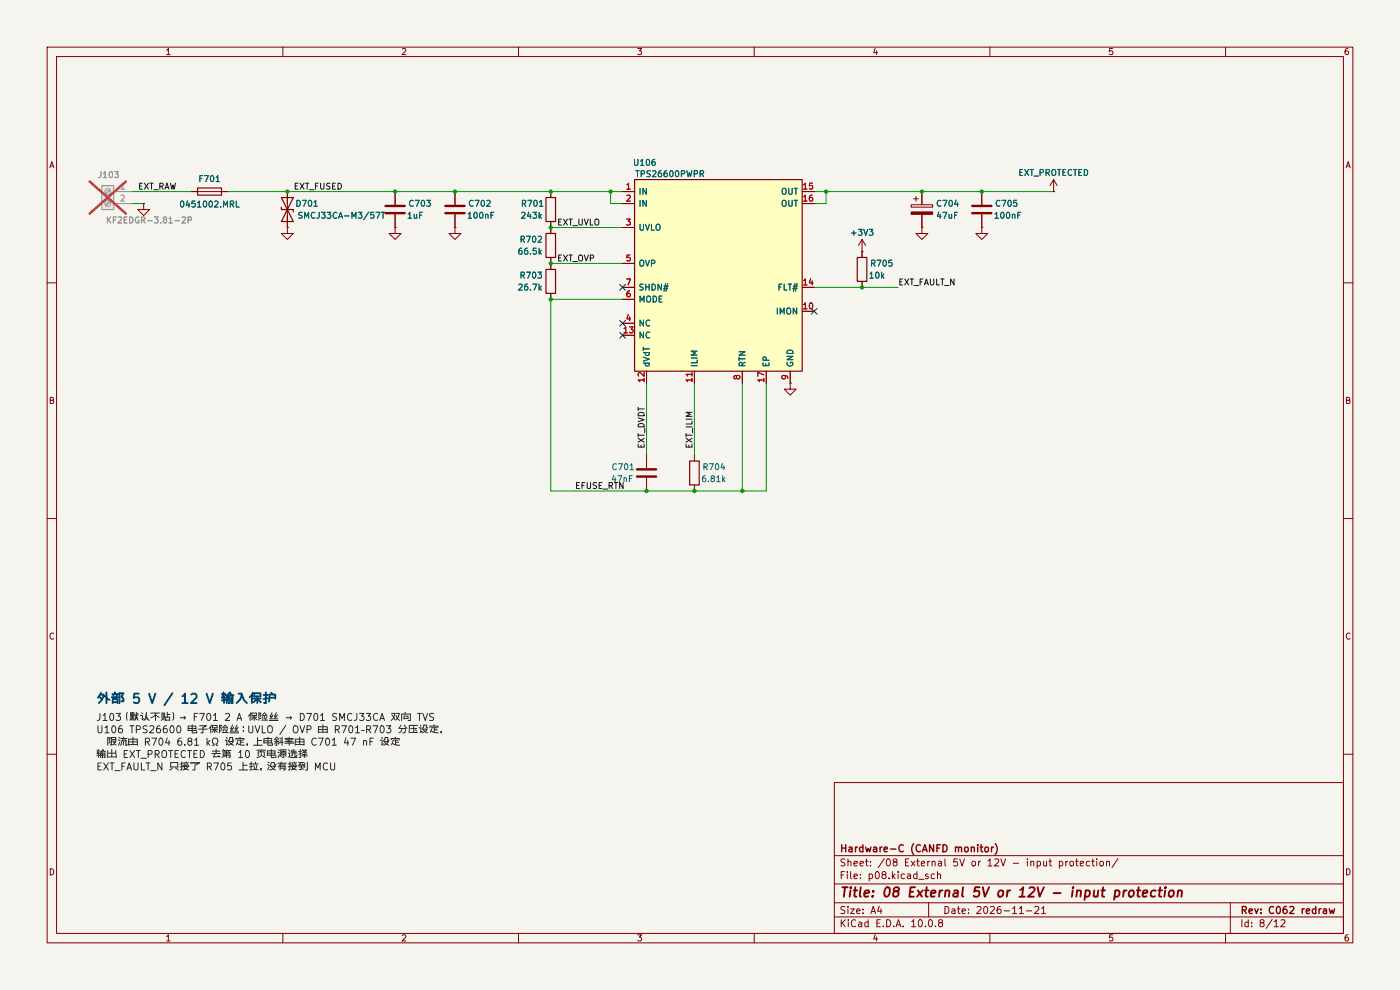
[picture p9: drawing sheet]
<svg xmlns="http://www.w3.org/2000/svg" width="297mm" height="210mm" viewBox="0 0 297 210" stroke-linecap="round" stroke-linejoin="round" font-family="sans-serif">
<path d="M0 0h297v210h-297z" fill="#f5f4ef" stroke="#f5f4ef" stroke-width=".21"/>
<g fill="none" stroke="#840000" stroke-width=".21">
<path d="M10 10h277v190h-277zM12 12h273v186h-273zM35.3 10.7l.4-.4v1.3M35.3 11.6h.8M60 10v2M85.3 10.4l.5-.1 .3 .4-.8 .9h.8M110 10v2M135.3 10.3h.8l-.4 .5 .3 .1v.6l-.2 .1-.5-.1M160 10v2M185.7 10.2l-.4 1h.9M186 10.7v.9M210 10v2"/>
<path d="M236 10.3h-.6l-.1 .6h.7v.6l-.2 .1-.5-.1M260 10v2M286 10.3l-.4 .1-.2 .2-.1 .7 .3 .3 .4-.1v-.6l-.4-.1-.3 .2M10.6 35.6l.4-1.3 .4 1.3M10.7 35.2h.6M285.6 35.6l.4-1.3 .4 1.3M285.7 35.2h.6M10 60h2M285 60h2M10.7 84.9h.5l.1-.5-.6-.1v1.3h.5l.2-.4-.3-.3M285.7 84.9h.5l.1-.5-.6-.1v1.3h.5l.2-.4-.3-.3M10 110h2"/>
<path d="M285 110h2M11.4 134.4a.58 .58 0 0 0-.8 .5 .58 .58 0 0 0 .8 .6M286.4 134.4a.58 .58 0 0 0-.8 .5 .58 .58 0 0 0 .8 .6M10 160h2M177 166h108v32h-108zM285 160h2M10.7 184.3a.66 .66 0 0 1 .7 .6 .66 .66 0 0 1-.7 .7zM35.3 198.7l.4-.4v1.3M35.3 199.6h.8M60 198v2M85.3 198.4l.5-.1 .3 .4-.8 .9h.8M110 198v2"/>
<path d="M135.3 198.3h.8l-.4 .5 .3 .1v.6l-.2 .1-.5-.1M160 198v2M177 194.5h108M177 191.5h108M177 187.5h108M177 181.5h108M178.5 195.1v1.5M178.5 185.6h.5M178.7 195.7l.6 .9M179.2 184.9h-.7v1.5M179.2 192.4l-.5-.1-.2 .1v.5l.6 .3 .1 .3-.2 .3-.6-.1M179.2 182.3l-.5-.1-.2 .1v.5l.6 .3 .1 .3-.2 .3-.6-.1"/>
<path d="M179.3 195.1l-.8 .9M179.7 184.9v.1M179.7 185.4v1M179.9 192.3v.1M179.9 182.8l.2-.1 .4 .1v.9M179.9 182.2v1.5M179.9 192.8v1M180 195.1v.1M180 195.6v1M180.5 192.8h.7l-.7 1h.7M180.5 184.9v1.3l.2 .2M181.2 185.9l.7-.1-.1-.3-.4-.1-.2 .2v.7h.6"/>
<path d="M181.2 183.2l.7-.1-.1-.3-.4-.1-.2 .2v.7h.6M181.5 195.2a.71 .71 0 0 0-1 .5 .71 .71 0 0 0 .7 .9l.3-.1M181.7 193.3l.8-.1-.1-.3-.4-.1-.3 .2 .1 .7h.6M182.2 195.7h.5l.1 .9M182.5 183.2l.7-.1-.1-.3-.4-.1-.2 .2v.7h.6M182.5 186.3v.1M182.5 185.5v.1M182.8 196h-.5l-.2 .2 .2 .4 .5-.1M183.1 193.7v.1M183.1 192.9v.1M183.6 182.7h.6M183.8 182.2v1.3l.4 .2"/>
<path d="M184.2 195.7l-.5-.1-.2 .3 .1 .6h.6M184.2 195.1v1.5M184.4 185.5l.4-.1 .3 .3-.1 .6h-.6M184.4 185.4v1.5M184.7 183.6v.1M184.7 182.8v.1M184.7 193.8l.5-1.5 .5 1.5M184.9 193.4h.7M185.7 198.2l-.4 1h.9M185.8 185l.2-.1a.8 .8 0 0 1 .6 .7 .8 .8 0 0 1-.6 .8l-.3-.6zM186 198.7v.9M186 195.8h.5"/>
<path d="M186.5 192.2l-.3 1.1h.9M186.7 195.1h-.7v1.5h.7M186.9 192.8v1M187.4 196.5v.1M187.4 185.5l-.3-.2 .1-.3 .2-.1 .4 .1 .1 .4-.7 .2-.1 .2 .1 .5 .2 .1h.3l.3-.3v-.3l-.3-.3M187.6 182.1l-1.3 2M188.1 195.1a.76 .76 0 0 1 .9 .7 .76 .76 0 0 1-.9 .8zM188.2 182.3l.2-.1a.8 .8 0 0 1 .5 .7 .8 .8 0 0 1-.5 .8l-.4-.6zM188.6 186.3v.1M189.3 184.9v1.5M189.5 185.8l.4 .6M189.6 196.5v.1"/>
<path d="M189.7 182.8l-.2-.2v-.3l.2-.1 .5 .1v.4l-.6 .2-.1 .2v.5l.2 .1h.3l.3-.3v-.3l-.3-.3M189.9 185.4l-.6 .6M190.1 196.6l.5-1.5 .5 1.5M190.2 196.2h.8M190.5 184.9v.1M190.5 185.4v1M191.6 196.5v.1M191.9 185.5l-.4-.1-.3 .3 .1 .6h.6M192.1 182.9h.5M192.5 185.5h.6l.1 .9M192.8 182.2h-.7v1.5h.7M193.2 185.8h-.5l-.2 .2 .2 .4 .5-.1"/>
<path d="M193.3 182.7l.8 1M193.4 195.5l.4-.4v1.5M193.4 196.6h.8M194.1 182.7l-.8 1M194.5 182.7h.5M194.5 185.5l-.4-.1-.3 .3 .2 .6h.5M194.5 184.9v1.5M194.7 182.2v1.3l.3 .2M194.9 186.5h1.1M195 195.2l.2-.1a.8 .8 0 0 1 .5 .7 .8 .8 0 0 1-.5 .8l-.4-.6zM195.5 183.2l.7-.1-.1-.3-.4-.1-.2 .2v.7h.6M196.3 196.5v.1"/>
<path d="M196.8 182.7v1M196.9 185.5l-.4-.1-.2 .2 .1 .2 .5 .2v.3h-.6M197 191.5v3M197.1 195.2l.2-.1a.8 .8 0 0 1 .5 .7 .8 .8 0 0 1-.5 .8l-.3-.6zM197.2 182.7l-.4 .3M197.7 182.8l.3-.1 .3 .1 .1 .9M197.7 182.7v1M198.2 185.5l-.4-.1-.3 .3 .2 .6h.5M198.5 196.5v.1M198.9 185.5l.2-.1 .4 .1v.9M198.9 184.9v1.5M199.1 182.8h.6v.9"/>
<path d="M199.4 195.7l-.3-.2 .1-.3 .2-.1 .4 .1 .1 .4-.7 .2-.1 .2 .1 .5 .2 .1h.3l.3-.3v-.3l-.3-.3M199.7 183.1h-.5l-.2 .2 .2 .4 .5-.1M200.5 192.3a.76 .76 0 0 1 .8 .7 .76 .76 0 0 1-.8 .8zM200.5 182.2v1.3l.2 .2M202 192.9h.5l.1 .9M202.6 193.2h-.5l-.2 .2 .2 .4 .5-.1M203.1 182.2h-.7l-.1 .7 .2-.1h.5l.2 .3-.1 .5-.2 .1-.6-.1M203.1 192.8h.6M203.3 192.3v1.3l.4 .2M203.6 182.2l.5 1.5 .5-1.5M204.1 193.3l.7-.1-.1-.3-.4-.1-.2 .2 .1 .7h.5M205.5 193.7v.1"/>
<path d="M205.5 192.9v.1M206.3 182.8l.4-.1 .3 .3v.4l-.3 .3-.4-.1-.1-.2zM207.2 192.4l.6-.1 .3 .4-.9 1.1h.9M207.6 182.7v1M208 182.7l-.4 .3M208.8 192.4l.2-.1a.8 .8 0 0 1 .6 .7 .8 .8 0 0 1-.6 .8l-.3-.6zM209.6 182.6l.4-.4v1.5M209.6 183.7h.9M210 198v2M210.1 192.4l.6-.1 .3 .4-1 1.1h1M211 182.3l.6-.1 .3 .4-.9 1.1h.9M212.2 192.3l-.4 .1a1.01 1.01 0 0 0 0 1.4l.5-.1 .1-.5-.3-.3h-.4l-.2 .3"/>
<path d="M212.3 182.2l.5 1.5 .5-1.5M213 193.2h1.2M214.8 192.7l.4-.4v1.5M214.8 193.8h.9M215 183.1h1.1M216.2 192.7l.5-.4v1.5M216.2 193.8h.9M217.7 193.2h1.2M218 182.2v.1M218 182.7v1M218.7 182.8l.2-.1 .3 .1 .1 .9M218.7 182.7v1"/>
<path d="M219.5 192.4l.6-.1 .3 .4-.9 1.1h.9M220 182.8l.5-.1 .2 .3-.1 .6h-.6M220 182.7v1.5M221 192.7l.4-.4v1.5M221 193.8h.8M221.4 182.7l.1 .9 .3 .1 .2-.1M222 182.7v1M222.5 182.7h.6M222.7 182.2v1.3l.4 .2M224.7 182.8l.5-.1 .3 .3-.2 .6h-.6M224.7 182.7v1.5M226.1 182.7v1"/>
<path d="M226.5 182.7l-.4 .3M227.1 182.8l.4-.1 .2 .3v.4l-.2 .3-.4-.1-.1-.2zM228.2 182.7h.5M228.4 182.2v1.3l.3 .2M229.2 183.2l.7-.1-.1-.3-.4-.1-.2 .2v.7h.6M231.2 182.8l-.5-.1-.2 .3 .1 .6h.6M231.6 182.7h.6M231.8 182.2v1.3l.4 .2M232.7 182.2v.1M232.7 182.7v1M233.5 182.8l.3-.1 .3 .3v.4l-.3 .3-.3-.1-.2-.2zM234.7 182.8l.3-.1 .3 .1 .1 .9"/>
<path d="M234.7 182.7v1M236 198.3h-.6l-.1 .6h.7v.6l-.2 .1-.5-.1M237.2 182.1l-1.3 2M260 198v2M261 191.5v6.5M263.5 195.1v1.5M264.8 195.7l-.4-.1-.3 .3 .1 .6h.6M264.8 195.1v1.5M265.5 196.5v.1M265.5 195.7v.1M267.6 195.7l-.3-.2 .1-.3 .2-.1 .4 .1 .1 .4-.6 .2-.2 .2 .1 .5 .2 .1h.3l.3-.3v-.3l-.3-.3M269.9 195l-1.3 2"/>
<path d="M270.3 195.5l.4-.4v1.5M270.3 196.6h.9M271.7 195.2l.6-.1 .3 .4-.9 1.1h.9M285.7 184.3a.66 .66 0 0 1 .7 .6 .66 .66 0 0 1-.7 .7zM286 198.3l-.4 .1-.2 .2-.1 .8 .3 .2 .4-.1v-.6l-.4-.1-.3 .2"/>
</g>
<g fill="none" stroke="#840000" stroke-width=".3">
<path d="M178.6 179.2v1.5M178.6 179.9h.8M179.4 179.2v1.5M180.1 179.8h.6l.1 .9M181.5 179.7v1M181.9 179.7l-.4 .3M183.1 179.8l-.5-.1-.3 .3 .2 .6h.6M183.1 179.2v1.5M183.6 179.7l.3 1 .3-.7 .3 .7 .3-1M185.3 179.8h.6l.1 .9M186.7 179.7v1M187.1 179.7l-.4 .3"/>
<path d="M191.6 179.3a.71 .71 0 0 0-1 .5 .71 .71 0 0 0 .7 .9l.3-.2M193.8 179a1.72 1.72 0 0 0 0 2.3M195.3 179.3a.71 .71 0 0 0-1 .5 .71 .71 0 0 0 .7 .9l.3-.2M198.1 179.2v1.5l-.9-1.5v1.5M198.8 179.9h.5M199.5 179.2h-.7v1.5M200.1 179.2a.76 .76 0 0 1 .8 .7 .76 .76 0 0 1-.8 .8zM202.7 179.8l.2-.1 .4 .1v.9M202.7 179.7v1M203.3 179.9l.3-.2 .3 .1 .1 .9M204.8 179.8l.3-.1 .3 .3v.4l-.3 .3-.3-.1-.2-.2zM206.1 179.8l.2-.1 .3 .1 .1 .9"/>
<path d="M206.1 179.7v1M207.4 179.2v.1M207.4 179.7v1M207.9 179.7h.6M208.1 179.2v1.3l.4 .2M209.1 179.8l.3-.1 .3 .3v.4l-.3 .3-.3-.1-.2-.2zM210.3 179.7v1M210.8 179.7l-.5 .3M211.1 179a1.72 1.72 0 0 1 0 2.3M180.8 180l-.5 .1-.2 .2 .2 .4 .5-.1M186 180l-.5 .1-.2 .2 .2 .4 .5-.1M187.6 180.2l.7-.2-.1-.2-.4-.1-.2 .2v.7h.6"/>
<path d="M188.9 180.1h1.2M195.7 180.7l.5-1.5 .5 1.5M195.8 180.3h.8M263.6 193.1l.7-.1 .1-.2-.1-.4-.7-.1v1.5M263.9 193.1l.5 .7M265 193.3l.7-.2-.1-.2-.4-.1-.2 .2 .1 .7h.5M266.2 192.8l.4 1 .3-1M267.5 193.6v.2M267.5 192.9v.1M270.2 192.4a.71 .71 0 0 0-1 .5 .71 .71 0 0 0 .7 .9l.3-.2M270.9 192.4l.2-.1a.8 .8 0 0 1 .5 .7 .8 .8 0 0 1-.5 .8l-.3-.6zM272.9 192.3l-.4 .1a1.01 1.01 0 0 0 0 1.4l.5-.2 .1-.5-.3-.2h-.5l-.1 .2"/>
<path d="M273.6 192.4l.6-.1 .3 .4-.9 1.1h.9M276.3 192.8v1M276.7 192.8l-.4 .3M277.1 193.3l.7-.2v-.2l-.5-.1-.2 .2 .1 .7h.6M279.1 192.9l-.4-.1-.3 .3 .2 .6h.5M279.1 192.3v1.5M279.8 192.8v1M280.3 192.8l-.5 .3M280.8 192.9h.5l.1 .9M281.4 193.1l-.5 .1-.2 .2 .2 .4 .5-.1M282 192.8l.3 1 .3-.7 .2 .7 .3-1"/>
</g>
<g fill="none" stroke="#840000" stroke-width=".4">
<path d="M178.7 188.2h1.1M179.3 188.2l-.3 2M180.4 188.9l-.1 1.3M180.5 188.2v.2M181.1 188.9h.7M181.5 188.2l-.3 1.7 .1 .2 .4 .1M182.6 188.2l-.2 1.7 .2 .3M183.4 189.5l1-.1-.1-.4-.5-.1-.4 .3v.9h.8M185.1 190v.2M185.3 189l-.1 .2M187.9 188.4l.5-.2a1.19 1.19 0 0 1-.4 2l-.3-.2-.1-.6zM189.9 189.1l-.2-.2-.1-.3a.64 .64 0 0 1 1.1-.2v.3a.66 .66 0 0 1-.8 .4 .65 .65 0 0 0-.3 1 .65 .65 0 0 0 .9-.1 .65 .65 0 0 0 0-.8l-.2-.1"/>
<path d="M193.1 189.2h.6M194.1 188.2h-.9l-.3 2h1M194.7 188.9l.9 1.3M195.8 188.9l-1.3 1.3M196.2 188.9h.8M196.6 188.2l-.2 1.7 .1 .2 .3 .1M197.5 189.5l1-.1-.1-.4-.6-.1-.3 .3v.9h.8M199.4 188.9l-.2 1.3M199.9 188.9l-.3 .1-.3 .3M200.6 189.1l.3-.2 .5 .1-.1 1.2M200.6 188.9l-.2 1.3M202.4 189h.8l-.1 1.2"/>
<path d="M203.2 189.4h-.7a.4 .4 0 0 0-.3 .4 .4 .4 0 0 0 .2 .4l.7-.1M204.3 188.2l-.2 1.7 .2 .3M207.8 188.2h-.9l-.2 1 .3-.2 .6 .1 .2 .3-.2 .6-.3 .2h-.5l-.2-.2M208.5 188.2l.4 2 .9-2M211.9 189.1l.1-.1a.5 .5 0 0 1 .8 .3v.5l-.2 .3a.5 .5 0 0 1-.9-.3zM213.8 188.9l-.2 1.3M214.3 188.9l-.4 .1-.2 .3M216.3 190.2h1.1M216.4 188.8l.7-.6-.3 2M218.4 188.4l.3-.2h.5l.2 .2 .1 .4-.2 .3-1.2 1.1h1.2M220.1 188.2l.4 2 1-2M223.5 189.4h1.5"/>
<path d="M227.6 188.9l-.2 1.3M227.6 188.2v.2M228.5 189.1l.3-.2 .5 .1-.1 1.2M228.5 188.9l-.2 1.3M230.3 189h.8l.1 .3v.5a.66 .66 0 0 1-1 .3M230.3 188.9l-.2 2M232.1 188.9v1.2l.4 .1 .3-.2M233 188.9l-.2 1.3M233.7 188.9h.7M234 188.2l-.2 1.7 .1 .2 .4 .1M236.6 189h.8l.1 .3-.1 .5a.66 .66 0 0 1-.9 .3M236.6 188.9l-.2 2"/>
<path d="M238.4 188.9l-.1 1.3M239 188.9l-.4 .1-.2 .3M239.6 189.1l.1-.1a.5 .5 0 0 1 .9 .3l-.1 .5-.2 .3a.5 .5 0 0 1-.9-.3zM241.2 188.9h.7M241.6 188.2l-.3 1.7 .1 .2 .4 .1M242.4 189.5l1-.1v-.4l-.6-.1-.3 .3v.9h.7M245.2 189a.66 .66 0 0 0-1 .3l-.1 .5 .2 .3h.7M245.8 188.9h.7M246.1 188.2l-.2 1.7 .1 .2 .3 .1M247.2 188.9l-.2 1.3M247.3 188.2l-.1 .2M248.1 189.1l.1-.1a.5 .5 0 0 1 .8 .3v.5l-.3 .3a.5 .5 0 0 1-.8-.3z"/>
<path d="M249.9 189.1l.3-.2 .5 .1-.1 1.2M249.9 188.9l-.1 1.3"/>
</g>
<path d="M21.6 39.4h2.5v5.1h-2.5z" fill="#ebeae8"/>
<path d="M21.6 39.4h2.5v5.1h-2.5z" fill="none" stroke="#9c9b98" stroke-width=".25"/>
<g fill="none" stroke="#9c9b98" stroke-width=".21">
<path d="M23.2 40.1l-.8 .9M23.2 42.7l-.8 .8M23.4 40.3l-.9 .8M23.4 42.8l-.9 .9M24.1 40.6h3.8M24.1 43.2h3.8"/>
<circle cx="22.9" cy="43.2" r=".63"/>
<circle cx="22.9" cy="40.6" r=".63"/>
</g>
<path d="M25.7 39.2l.3-.3v1.2M25.7 41.5l.5-.1 .2 .4-.8 .9h.8M25.7 40.1h.7" fill="none" stroke="#a5a4a2" stroke-width=".21"/>
<g fill="none" stroke="#939391" stroke-width=".21">
<path d="M21.4 36.4l-.1 1.1-.4 .2M21.9 36.8l.4-.4v1.3M21.9 37.7h.8M23.3 36.5l.2-.1a.68 .68 0 0 1 .4 .6 .68 .68 0 0 1-.4 .7l-.3-.5zM24.3 36.4h.8l-.4 .5 .3 .1v.6l-.2 .1-.5-.1M22.8 46v1.3M23 46.6l.5 .7M23.5 46l-.7 .8M24 46.6h.5M24.7 46h-.7v1.3M25.1 46.2l.5-.2 .2 .4-.8 .9h.8M26.3 46.6h.5"/>
<path d="M27 46h-.7v1.3h.7M27.5 46a.64 .64 0 0 1 .7 .7 .64 .64 0 0 1-.7 .6zM29.4 46.1a.58 .58 0 0 0-.7 .6 .58 .58 0 0 0 .8 .5v-.4h-.2M30 46.7l.6-.1 .1-.4-.7-.2v1.3M30.3 46.7l.5 .6M31.3 46.8h1M32.8 46h.7l-.4 .5 .4 .1v.6l-.2 .1-.5-.1M34.1 47.2v.1M34.9 46.6l-.3-.3 .1-.1 .5-.1 .1 .4-.7 .3 .1 .4 .2 .1h.2l.3-.2v-.3l-.3-.2M35.8 46.4l.4-.4v1.3M35.8 47.3h.8M37.1 46.8h1"/>
<path d="M38.6 46.2l.5-.2 .3 .4-.8 .9h.8M39.9 46.7l.6-.1 .1-.4-.7-.2v1.3"/>
</g>
<path d="M19 38.5l7.7 6.8M26.7 38.5l-7.7 6.8" fill="none" stroke="#e12e31" stroke-width=".46"/>
<path d="M41.9 39.9h5.1v1.5h-5.1zM59.7 41.9l2.5 5.1h-2.5l2.5-5.1zM59.7 43.9v.6h2.5v.5M115.8 57.2h2.1v5h-2.1zM115.8 41.9h2.1v5.1h-2.1zM115.8 49.5h2.1v5.1h-2.1zM181.9 54.6h2v5.1h-2zM146.3 97.8h2v5.1h-2z" fill="none" stroke="#840000" stroke-width=".25"/>
<g fill="none" stroke="#840000" stroke-width=".21">
<path d="M223.5 38.1l-.7 1.3M223.5 38.1l.8 1.3M223.5 38.1v2.5M40.6 40.6h7.7M61 48.3v1.2h1.2l-1.2 1.3-1.3-1.3h1.3M61 48.3h.1M61 40.6v7.7M96.5 40.6v2.8M96.5 45.5v2.8M116.8 40.6v1.3M116.8 47v2.5M116.8 54.6v2.6"/>
<path d="M182.9 53.3v1.3M182.9 59.7v1.3M193.3 43.4h4.6v.5h-4.6zM193.8 42.2h1M194.3 41.7v1M195.6 48.3v1.2h1.2l-1.2 1.3-1.3-1.3h1.3M195.6 48.3h.1M195.6 40.6v2.8M195.6 45.5v2.8M208.3 48.3v1.2h1.2l-1.2 1.3-1.3-1.3h1.3M208.3 48.3h.1M208.3 40.6v2.8"/>
<path d="M208.3 45.5v2.8M223.5 40.6h.1M116.8 62.2v1.3M137.2 96.5v2.8M147.3 96.5v1.3M167.6 81.3v1.3h1.3l-1.3 1.2-1.2-1.2h1.2M167.6 81.3h.1M137.2 101.3v2.8M147.3 102.9v1.2"/>
</g>
<g fill="none" stroke="#006464" stroke-width=".21">
<path d="M42.4 37.9h.4M43 37.2h-.6v1.3M43.4 37.2h.8l-.5 1.3M44.8 37.4l.1-.2a.68 .68 0 0 1 .5 .7 .68 .68 0 0 1-.5 .6l-.3-.5zM45.8 37.6l.4-.4v1.3M45.8 38.5h.8M216.4 36.6h.4M217 35.9h-.6v1.3h.6M217.4 35.9l.8 1.3M218.2 35.9l-.8 1.3M218.5 35.9h.8M218.9 35.9v1.3"/>
<path d="M219.4 37.3h.9M220.6 36.6h.7v-.5l-.7-.2v1.3M221.9 36.6h.6l.1-.5-.7-.2v1.3M222.2 36.6l.4 .6M223.2 36.1l.2-.2a.43 .43 0 0 1 .6 .5v.4a.42 .42 0 0 1-.4 .4 .42 .42 0 0 1-.5-.4zM224.3 35.9h.8M224.7 35.9v1.3M225.5 36.6h.4M226.1 35.9h-.6v1.3h.6M227.4 36.1a.56 .56 0 0 0-.8 .5 .56 .56 0 0 0 .8 .5M227.7 35.9h.7M228.1 35.9v1.3"/>
<path d="M228.9 36.6h.4M229.5 35.9h-.6v1.3h.6M230 35.9a.64 .64 0 0 1 .8 .7 .64 .64 0 0 1-.8 .6zM38.4 42.8l.2-.2a.68 .68 0 0 1 .4 .7 .68 .68 0 0 1-.4 .6l-.3-.5zM39.8 42.6l-.3 .9h.8M40.1 43.1v.8M41.4 42.6h-.6l-.1 .7 .6-.1 .1 .6-.2 .1-.5-.1M41.9 43l.4-.4v1.3M41.9 43.9h.7M43.2 42.8l.2-.2a.68 .68 0 0 1 .5 .7 .68 .68 0 0 1-.5 .6l-.3-.5zM44.5 42.8l.1-.2a.68 .68 0 0 1 .5 .7 .68 .68 0 0 1-.5 .6l-.3-.5zM45.5 42.8l.5-.2 .3 .4-.8 .9h.8"/>
<path d="M46.8 43.8v.1M47.4 43.9v-1.3l.4 1 .5-1v1.3M48.9 43.3h.6v-.5l-.6-.2v1.3M49.2 43.3l.4 .6M50.1 42.6v1.3h.6M63 42.5a.64 .64 0 0 1 .7 .6 .64 .64 0 0 1-.7 .7zM64.1 45.1l-.7 .1v.3l.6 .3 .1 .3-.3 .2-.4-.1M64.1 42.5h.9l-.6 1.3M64.6 46.3v-1.3l.5 .9 .4-.9v1.3M65.5 42.6l.2-.1a.68 .68 0 0 1 .4 .6 .68 .68 0 0 1-.4 .7l-.3-.5zM66.6 42.9l.4-.4v1.3M66.6 43.8h.7"/>
<path d="M66.8 45.2a.56 .56 0 0 0-.8 .5 .56 .56 0 0 0 .8 .5M67.7 45v1.1l-.5 .2M68.2 45h.8l-.4 .5 .3 .1v.6l-.2 .1-.5-.1M69.4 45h.8l-.4 .5 .3 .1v.6l-.1 .1-.6-.1M71.5 45.2a.56 .56 0 0 0-.8 .5 .56 .56 0 0 0 .8 .5M71.8 46.3l.4-1.3 .5 1.3M71.9 45.9h.7M73.1 45.8h1M74.7 46.3v-1.3l.4 .9 .4-.9v1.3M76 45h.8l-.4 .5 .3 .1v.6l-.2 .1-.5-.1M78.2 45l-1.1 1.6M79.3 45h-.6l-.1 .6h.6l.1 .6-.2 .1-.5-.1"/>
<path d="M79.7 45h.9l-.5 1.3M80.9 45h.7M81.3 45v1.3M99.3 45.4l.4-.4v1.3M99.3 46.3h.7M100.4 42.6a.56 .56 0 0 0-.8 .5 .56 .56 0 0 0 .8 .5M100.6 45.2l.2-.2a.68 .68 0 0 1 .5 .7 .68 .68 0 0 1-.5 .6l-.3-.5zM100.8 42.5h.8l-.5 1.3M101.9 45.2l.1-.2a.68 .68 0 0 1 .5 .7 .68 .68 0 0 1-.5 .6l-.3-.5zM102.2 42.6l.2-.1a.68 .68 0 0 1 .4 .6 .68 .68 0 0 1-.4 .7l-.3-.5zM103 45.6l.5-.1 .1 .8M103 45.5v.8"/>
<path d="M103.3 42.6l.4-.1 .3 .4-.8 .9h.8M104.2 45.6h.4M104.8 45h-.6v1.3M110.5 58.4l.6-.1 .1-.4-.7-.2v1.3M110.5 50.8l.6-.1 .1-.5-.7-.1v1.3M110.7 52.6l-.4 .1-.2 .3v.7l.2 .2 .4-.1v-.6l-.4-.1-.2 .3M110.7 45.2l.5-.2 .2 .4-.8 .9h.8M110.8 43.2l.6-.1 .1-.5-.7-.1v1.3M110.8 58.4l.5 .6M110.8 50.8l.5 .6M111.1 43.2l.4 .6M111.7 57.7h.8l-.5 1.3"/>
<path d="M111.7 50.1h.8l-.5 1.3M111.9 52.6l-.4 .1-.2 .3v.7l.2 .2 .4-.1v-.6l-.4-.1-.2 .3M112 42.5h.8l-.5 1.3M112.2 45l-.3 .9h.8M112.5 45.5v.8M112.5 53.8v.1M113 45h.8l-.4 .5 .4 .1v.6l-.2 .1-.6-.1M113.1 57.9l.2-.2a.68 .68 0 0 1 .4 .7 .68 .68 0 0 1-.4 .6l-.3-.5zM113.1 50.2l.2-.1a.68 .68 0 0 1 .4 .6 .68 .68 0 0 1-.4 .7l-.3-.5zM113.4 42.6l.1-.1a.68 .68 0 0 1 .5 .6 .68 .68 0 0 1-.5 .7l-.3-.5zM113.8 52.6h-.7v.7l.6-.1 .1 .6-.2 .1-.5-.1M114.1 57.7h.8l-.4 .5 .3 .1v.6l-.2 .1-.5-.1"/>
<path d="M114.2 50.2l.4-.1 .3 .4-.8 .9h.8M114.4 52.6v1.3M114.4 45v1.3M114.5 42.9l.3-.4v1.3M114.5 43.8h.7M114.5 53.4l.3 .5M114.5 45.8l.4 .5M114.8 53.1l-.4 .5M114.9 45.5l-.5 .4M184.5 58.1l.4-.4v1.3M184.5 59h.8M184.9 55.9l.6-.1 .1-.5-.7-.1v1.3"/>
<path d="M185.2 55.9l.4 .6M185.9 57.9l.2-.2a.68 .68 0 0 1 .4 .7 .68 .68 0 0 1-.4 .6l-.3-.5zM186 55.2h.9l-.6 1.3M187 57.7v1.3M187.1 58.5l.4 .5M187.4 55.3l.2-.1a.68 .68 0 0 1 .5 .6 .68 .68 0 0 1-.5 .7l-.3-.5zM187.5 58.2l-.5 .4M189.2 55.2h-.6l-.1 .6 .6-.1 .1 .6-.2 .2-.5-.2M199.2 45l-.3 .9h.7M199.5 45.5v.8M199.6 42.6a.56 .56 0 0 0-.8 .5 .56 .56 0 0 0 .8 .5M200 45h.9l-.6 1.3"/>
<path d="M200 42.5h.9l-.6 1.3M201.3 45.5l.1 .7h.5M201.4 42.6l.2-.1a.68 .68 0 0 1 .5 .6 .68 .68 0 0 1-.5 .7l-.3-.5zM201.9 45.5v.8M202.5 45.6h.4M202.8 42.4l-.3 .9h.8M203.1 45h-.6v1.3M203.1 42.9v.9M211.1 45.4l.3-.4v1.3M211.1 46.3h.7M212.1 42.6a.56 .56 0 0 0-.8 .5 .56 .56 0 0 0 .8 .5M212.4 45.2l.2-.2a.68 .68 0 0 1 .4 .7 .68 .68 0 0 1-.4 .6l-.3-.5z"/>
<path d="M212.5 42.5h.9l-.6 1.3M213.6 45.2l.2-.2a.68 .68 0 0 1 .4 .7 .68 .68 0 0 1-.4 .6l-.3-.5zM213.9 42.6l.2-.1a.68 .68 0 0 1 .5 .6 .68 .68 0 0 1-.5 .7l-.3-.5zM214.8 45.6l.5-.1v.8M214.8 45.5v.8M215.7 42.5h-.6l-.1 .6 .6-.1 .1 .6-.2 .2-.5-.2M215.9 45.6h.4M216.5 45h-.6v1.3M110.1 60.4l.4-.1 .3 .3-.8 .9h.8M111.9 60.3h-.4l-.2 .3v.7l.2 .2 .4-.1v-.6h-.4l-.2 .2M112.5 61.4v.1M113 60.3h.9l-.6 1.2"/>
<path d="M114.4 60.3v1.2M114.5 61.1l.3 .4M114.8 60.7l-.4 .5M130.8 98.5a.56 .56 0 0 0-.8 .5 .56 .56 0 0 0 .8 .5M131.2 98.4h.8l-.5 1.2M132.6 98.5l.2-.1a.68 .68 0 0 1 .4 .6 .68 .68 0 0 1-.4 .6l-.3-.4zM133.7 98.7l.3-.3v1.2M133.7 99.6h.7M149.3 99h.6l.1-.5-.7-.1v1.2M149.6 99l.5 .6M150.5 98.4h.8l-.5 1.2M151.9 98.5l.2-.1a.68 .68 0 0 1 .4 .6 .68 .68 0 0 1-.4 .6l-.3-.4z"/>
<path d="M153.3 98.3l-.3 .9h.7M153.6 98.8v.8M130.2 100.8l-.3 1h.8M130.5 101.3v.9M131.1 100.9h.8l-.5 1.3M132.4 101.5l.5-.1v.8M132.4 101.3v.9M133.5 101.5h.5M134.1 100.9h-.6v1.3M149.6 100.9l-.3 .1-.2 .2-.1 .7 .3 .3 .4-.1-.1-.6-.3-.1-.3 .2M150.3 102.1v.1M151.1 101.5l-.3-.3 .1-.2h.5l.1 .3-.7 .4 .1 .4 .2 .1h.2l.3-.3v-.2l-.3-.2"/>
<path d="M152 101.3l.4-.4v1.3M152 102.2h.8M153.3 100.9v1.3M153.4 101.7l.4 .5M153.8 101.3l-.5 .5"/>
</g>
<path d="M193.3 45h4.6v.5h-4.6z" fill="#840000" stroke="#840000" stroke-width=".21"/>
<path d="M94.5 43.7h4.1M94.5 45.2h4.1M206.2 43.7h4.1M206.2 45.2h4.1M135.1 99.6h4.1M135.1 101.1h4.1" fill="none" stroke="#840000" stroke-width=".51"/>
<path d="M134.6 38.1h35.6v40.6h-35.6z" fill="#ffffc2"/>
<path d="M134.6 38.1h35.6v40.6h-35.6z" fill="none" stroke="#840000" stroke-width=".25"/>
<g fill="none" stroke="#840000" stroke-width=".21">
<path d="M30.5 43.2v1.3h1.2l-1.2 1.2-1.3-1.2h1.3M30.5 43.2h.1M40.6 40.6h1.3M47 40.6h1.3M61 48.3h.1M61 40.6v2.6M61 45.7v2.6M83.8 48.3v1.2h1.3l-1.3 1.3-1.3-1.3h1.3M83.8 48.3h.1M83.8 40.6v2.8M83.8 45.5v2.8M96.5 48.3v1.2h1.3l-1.3 1.3-1.3-1.3h1.3"/>
<path d="M96.5 48.3h.1M96.5 40.6v2.8M96.5 45.5v2.8M116.8 40.6v1.3M116.8 47v2.5M116.8 54.6v2.6M132.1 40.6h2.5M132.1 43.2h2.5M132.1 48.3h2.5M132.1 55.9h2.5M170.2 40.6h2.5M170.2 43.2h2.5"/>
<path d="M182.9 53.3h.1M182.9 50.8l-.8 1.3M182.9 50.8l.7 1.3M182.9 50.8v3.8M182.9 59.7v1.3M195.6 48.3h.1M195.6 40.6v2.8M195.6 45.5v2.8M208.3 48.3h.1M208.3 40.6v2.8M208.3 45.5v2.8M223.5 40.6h.1"/>
<path d="M116.8 62.2v1.3M132.1 68.6h2.5M132.1 63.5h2.5M132.1 61h2.5M132.1 71.1h2.5M137.2 78.7v2.6M147.3 78.7v2.6M157.5 78.7v2.6M162.6 78.7v2.6M167.6 78.7v2.6M170.2 61h2.5M170.2 66h2.5"/>
<path d="M167.6 81.3h.1"/>
</g>
<g fill="none" stroke="#006464" stroke-width=".21">
<path d="M42.4 37.9h.4M43 37.2h-.6v1.3M43.4 37.2h.8l-.5 1.3M44.8 37.4l.1-.2a.68 .68 0 0 1 .5 .7 .68 .68 0 0 1-.5 .6l-.3-.5zM45.8 37.6l.4-.4v1.3M45.8 38.5h.8M134.6 33.8v1l.3 .3h.2l.2-.3v-1M134.9 36.2h.7M135.2 36.2v1.3M135.8 39.9v1.3M135.9 34.2l.3-.4v1.3M135.9 35.1h.7"/>
<path d="M136 36.9l.6-.1 .1-.5-.7-.1v1.3M137.1 39.9v1.3l-.7-1.3v1.3M137.2 33.9l.2-.1a.68 .68 0 0 1 .4 .6 .68 .68 0 0 1-.4 .7l-.3-.5zM138 36.3h-.7v.4l.5 .2 .2 .3-.3 .3-.5-.1M138.4 36.3l.5-.1 .3 .4-.8 .9h.8M138.9 33.8l-.4 .1-.1 .2-.1 .7 .2 .3 .5-.1-.1-.6-.4-.1-.2 .2M140.3 36.2l-.4 .1-.2 .2v.7l.2 .3 .4-.1v-.6l-.4-.1-.2 .2M141.5 36.2l-.4 .1-.2 .2v.7l.2 .3 .4-.1v-.6l-.4-.1-.2 .2M142.2 36.3l.2-.1a.68 .68 0 0 1 .4 .6 .68 .68 0 0 1-.4 .7l-.3-.5zM143.4 36.3l.2-.1a.68 .68 0 0 1 .4 .6 .68 .68 0 0 1-.4 .7l-.3-.5zM144.5 36.9l.7-.1v-.5l-.7-.1v1.3M145.7 36.2l.3 1.3 .2-.9 .3 .9 .3-1.3"/>
<path d="M147.3 36.9l.6-.1v-.5l-.6-.1v1.3M148.5 36.9l.6-.1 .1-.5-.7-.1v1.3M148.8 36.9l.5 .6M167.3 39.9v1.1l.3 .2h.2l.2-.2v-1.1M168.5 39.9h.7M168.8 39.9v1.3M216.4 36.6h.4M217 35.9h-.6v1.3h.6M217.4 35.9l.8 1.3M218.2 35.9l-.8 1.3M218.5 35.9h.8M218.9 35.9v1.3"/>
<path d="M219.4 37.3h.9M220.6 36.6h.7v-.5l-.7-.2v1.3M221.9 36.6h.6l.1-.5-.7-.2v1.3M222.2 36.6l.4 .6M223.2 36.1l.2-.2a.43 .43 0 0 1 .6 .5v.4a.42 .42 0 0 1-.4 .4 .42 .42 0 0 1-.5-.4zM224.3 35.9h.8M224.7 35.9v1.3M225.5 36.6h.4M226.1 35.9h-.6v1.3h.6M227.4 36.1a.56 .56 0 0 0-.8 .5 .56 .56 0 0 0 .8 .5M227.7 35.9h.7M228.1 35.9v1.3"/>
<path d="M228.9 36.6h.4M229.5 35.9h-.6v1.3h.6M230 35.9a.64 .64 0 0 1 .8 .7 .64 .64 0 0 1-.8 .6zM38.4 42.8l.2-.2a.68 .68 0 0 1 .4 .7 .68 .68 0 0 1-.4 .6l-.3-.5zM39.8 42.6l-.3 .9h.8M40.1 43.1v.8M41.4 42.6h-.6l-.1 .7 .6-.1 .1 .6-.2 .1-.5-.1M41.9 43l.4-.4v1.3M41.9 43.9h.7M43.2 42.8l.2-.2a.68 .68 0 0 1 .5 .7 .68 .68 0 0 1-.5 .6l-.3-.5zM44.5 42.8l.1-.2a.68 .68 0 0 1 .5 .7 .68 .68 0 0 1-.5 .6l-.3-.5zM45.5 42.8l.5-.2 .3 .4-.8 .9h.8"/>
<path d="M46.8 43.8v.1M47.4 43.9v-1.3l.4 1 .5-1v1.3M48.9 43.3h.6v-.5l-.6-.2v1.3M49.2 43.3l.4 .6M50.1 42.6v1.3h.6M63 42.5a.64 .64 0 0 1 .7 .6 .64 .64 0 0 1-.7 .7zM64.1 45.1l-.7 .1v.3l.6 .3 .1 .3-.3 .2-.4-.1M64.1 42.5h.9l-.6 1.3M64.6 46.3v-1.3l.5 .9 .4-.9v1.3M65.5 42.6l.2-.1a.68 .68 0 0 1 .4 .6 .68 .68 0 0 1-.4 .7l-.3-.5zM66.6 42.9l.4-.4v1.3M66.6 43.8h.7"/>
<path d="M66.8 45.2a.56 .56 0 0 0-.8 .5 .56 .56 0 0 0 .8 .5M67.7 45v1.1l-.5 .2M68.2 45h.8l-.4 .5 .3 .1v.6l-.2 .1-.5-.1M69.4 45h.8l-.4 .5 .3 .1v.6l-.1 .1-.6-.1M71.5 45.2a.56 .56 0 0 0-.8 .5 .56 .56 0 0 0 .8 .5M71.8 46.3l.4-1.3 .5 1.3M71.9 45.9h.7M73.1 45.8h1M74.7 46.3v-1.3l.4 .9 .4-.9v1.3M76 45h.8l-.4 .5 .3 .1v.6l-.2 .1-.5-.1M78.2 45l-1.1 1.6M79.3 45h-.6l-.1 .6h.6l.1 .6-.2 .1-.5-.1"/>
<path d="M79.7 45h.9l-.5 1.3M80.9 45h.7M81.3 45v1.3M86.6 45.4l.4-.4v1.3M86.6 46.3h.7M87.7 42.6a.56 .56 0 0 0-.8 .5 .56 .56 0 0 0 .8 .5M87.9 45.5v.7h.5M88.1 42.5h.8l-.5 1.3M88.4 45.5v.8M89 45.6h.4M89.5 42.6l.2-.1a.68 .68 0 0 1 .4 .6 .68 .68 0 0 1-.4 .7l-.3-.5zM89.6 45h-.6v1.3"/>
<path d="M90.5 42.5h.8l-.4 .5 .3 .1v.5l-.2 .2-.5-.2M99.3 45.4l.4-.4v1.3M99.3 46.3h.7M100.4 42.6a.56 .56 0 0 0-.8 .5 .56 .56 0 0 0 .8 .5M100.6 45.2l.2-.2a.68 .68 0 0 1 .5 .7 .68 .68 0 0 1-.5 .6l-.3-.5zM100.8 42.5h.8l-.5 1.3M101.9 45.2l.1-.2a.68 .68 0 0 1 .5 .7 .68 .68 0 0 1-.5 .6l-.3-.5zM102.2 42.6l.2-.1a.68 .68 0 0 1 .4 .6 .68 .68 0 0 1-.4 .7l-.3-.5zM103 45.6l.5-.1 .1 .8M103 45.5v.8M103.3 42.6l.4-.1 .3 .4-.8 .9h.8M104.2 45.6h.4"/>
<path d="M104.8 45h-.6v1.3M110.5 50.8l.6-.1 .1-.5-.7-.1v1.3M110.5 58.4l.6-.1 .1-.4-.7-.2v1.3M110.7 52.6l-.4 .1-.2 .3v.7l.2 .2 .4-.1v-.6l-.4-.1-.2 .3M110.7 45.2l.5-.2 .2 .4-.8 .9h.8M110.8 43.2l.6-.1 .1-.5-.7-.1v1.3M110.8 50.8l.5 .6M110.8 58.4l.5 .6M111.1 43.2l.4 .6M111.7 50.1h.8l-.5 1.3M111.7 57.7h.8l-.5 1.3M111.9 52.6l-.4 .1-.2 .3v.7l.2 .2 .4-.1v-.6l-.4-.1-.2 .3"/>
<path d="M112 42.5h.8l-.5 1.3M112.2 45l-.3 .9h.8M112.5 45.5v.8M112.5 53.8v.1M113 45h.8l-.4 .5 .4 .1v.6l-.2 .1-.6-.1M113.1 50.2l.2-.1a.68 .68 0 0 1 .4 .6 .68 .68 0 0 1-.4 .7l-.3-.5zM113.1 57.9l.2-.2a.68 .68 0 0 1 .4 .7 .68 .68 0 0 1-.4 .6l-.3-.5zM113.4 42.6l.1-.1a.68 .68 0 0 1 .5 .6 .68 .68 0 0 1-.5 .7l-.3-.5zM113.8 52.6h-.7v.7l.6-.1 .1 .6-.2 .1-.5-.1M114.1 57.7h.8l-.4 .5 .3 .1v.6l-.2 .1-.5-.1M114.2 50.2l.4-.1 .3 .4-.8 .9h.8M114.4 52.6v1.3"/>
<path d="M114.4 45v1.3M114.5 42.9l.3-.4v1.3M114.5 43.8h.7M114.5 53.4l.3 .5M114.5 45.8l.4 .5M114.8 53.1l-.4 .5M114.9 45.5l-.5 .4M135.8 47.6v1l.2 .2h.3l.2-.2v-1M135.8 55.4l.2-.2a.43 .43 0 0 1 .6 .4v.4a.42 .42 0 0 1-.5 .5 .42 .42 0 0 1-.4-.5zM135.8 42.5v1.3M136.9 47.6l.5 1.2 .4-1.2M136.9 55.2l.5 1.3 .4-1.3"/>
<path d="M137.1 42.5v1.3l-.7-1.3v1.3M138.2 47.6v1.2h.6M138.2 55.9l.6-.1 .1-.5-.7-.1v1.3M139.2 47.8l.3-.2a.43 .43 0 0 1 .5 .4v.4a.42 .42 0 0 1-.4 .5 .42 .42 0 0 1-.4-.5zM166 40.1l.2-.2a.43 .43 0 0 1 .6 .5v.4a.42 .42 0 0 1-.4 .4 .42 .42 0 0 1-.5-.4zM166 42.7l.2-.2a.43 .43 0 0 1 .6 .4v.4a.42 .42 0 0 1-.4 .5 .42 .42 0 0 1-.5-.5zM167.3 42.5v1l.3 .3h.2l.2-.3v-1M168.5 42.5h.7M168.8 42.5v1.3M180.6 49.4h1M181.1 49v.9M182.1 48.6h.8l-.4 .5 .3 .2v.5l-.2 .1-.5-.1"/>
<path d="M183.2 48.6l.5 1.3 .4-1.3M184.4 48.6h.8l-.4 .5 .3 .2v.5l-.2 .1-.5-.1M184.5 58.1l.4-.4v1.3M184.5 59h.8M184.9 55.9l.6-.1 .1-.5-.7-.1v1.3M185.2 55.9l.4 .6M185.9 57.9l.2-.2a.68 .68 0 0 1 .4 .7 .68 .68 0 0 1-.4 .6l-.3-.5zM186 55.2h.9l-.6 1.3M187 57.7v1.3M187.1 58.5l.4 .5M187.4 55.3l.2-.1a.68 .68 0 0 1 .5 .6 .68 .68 0 0 1-.5 .7l-.3-.5zM187.5 58.2l-.5 .4"/>
<path d="M189.2 55.2h-.6l-.1 .6 .6-.1 .1 .6-.2 .2-.5-.2M199.2 45l-.3 .9h.7M199.5 45.5v.8M199.6 42.6a.56 .56 0 0 0-.8 .5 .56 .56 0 0 0 .8 .5M200 45h.9l-.6 1.3M200 42.5h.9l-.6 1.3M201.3 45.5l.1 .7h.5M201.4 42.6l.2-.1a.68 .68 0 0 1 .5 .6 .68 .68 0 0 1-.5 .7l-.3-.5zM201.9 45.5v.8M202.5 45.6h.4M202.8 42.4l-.3 .9h.8M203.1 45h-.6v1.3"/>
<path d="M203.1 42.9v.9M211.1 45.4l.3-.4v1.3M211.1 46.3h.7M212.1 42.6a.56 .56 0 0 0-.8 .5 .56 .56 0 0 0 .8 .5M212.4 45.2l.2-.2a.68 .68 0 0 1 .4 .7 .68 .68 0 0 1-.4 .6l-.3-.5zM212.5 42.5h.9l-.6 1.3M213.6 45.2l.2-.2a.68 .68 0 0 1 .4 .7 .68 .68 0 0 1-.4 .6l-.3-.5zM213.9 42.6l.2-.1a.68 .68 0 0 1 .5 .6 .68 .68 0 0 1-.5 .7l-.3-.5zM214.8 45.6l.5-.1v.8M214.8 45.5v.8M215.7 42.5h-.6l-.1 .6 .6-.1 .1 .6-.2 .2-.5-.2M215.9 45.6h.4"/>
<path d="M216.5 45h-.6v1.3M110.1 60.4l.4-.1 .3 .3-.8 .9h.8M111.9 60.3h-.4l-.2 .3v.7l.2 .2 .4-.1v-.6h-.4l-.2 .2M112.5 61.4v.1M113 60.3h.9l-.6 1.2M114.4 60.3v1.2M114.5 61.1l.3 .4M114.8 60.7l-.4 .5M135.8 64.1v-1.3l.4 .9 .4-.9v1.3M136.4 60.3l-.6 .1v.4l.5 .2 .1 .3-.2 .2h-.5M136.5 75.8l1.2 .4-1.2 .4M136.5 77h1.2"/>
<path d="M136.5 74.8h1.2M136.5 73.6v.8M136.5 74h1.2M136.5 67.9v1.3l-.7-1.3v1.3M136.5 70.4v1.3l-.7-1.3v1.3M137 77l-.1 .4 .2 .2 .6-.1v-.5M137 74.8l-.1 .4 .2 .2 .6-.1v-.5M137 60.3v1.2M137 60.9h.7M137.2 63l.3-.2a.43 .43 0 0 1 .5 .4v.5a.42 .42 0 0 1-.4 .4 .42 .42 0 0 1-.4-.4zM137.7 60.3v1.2M137.8 68a.56 .56 0 0 0-.8 .5 .56 .56 0 0 0 .8 .5"/>
<path d="M137.8 70.6a.56 .56 0 0 0-.8 .5 .56 .56 0 0 0 .8 .5M138.3 60.3a.64 .64 0 0 1 .8 .6 .64 .64 0 0 1-.8 .6zM138.6 62.8a.64 .64 0 0 1 .7 .6 .64 .64 0 0 1-.7 .7zM139.8 63.4h.5M140.3 60.3v1.2l-.7-1.2v1.2M140.4 62.8h-.6v1.3h.6M140.7 61.2h1M140.9 60.7h.9M141.2 60.1l-.3 1.7M141.7 60.1l-.4 1.7M146.6 77.6h1.3M146.6 75.9h1.3"/>
<path d="M147.9 76.4v.6h-1.3M147.9 74.5h-1.3l.9 .4-.9 .4h1.3M156.8 74.6h1.3l-1.3 .7h1.3M156.8 75.8v.7M156.8 76.1h1.3M157.5 77.6l-.1-.6-.5-.1-.1 .7h1.3M158.1 76.8l-.6 .5M161.9 77v.6h1.2v-.6M162.5 77.2v.4M162.5 76.4v-.6h-.5l-.1 .6h1.2M164.9 65.3v1.3M165.3 60.9h.4"/>
<path d="M165.5 66.6v-1.3l.4 1 .5-1v1.3M165.9 60.3h-.6v1.2M166.4 60.3v1.2h.6M166.9 75.6h1.3l-1.3 .7h1.3M167 65.5l.2-.2a.43 .43 0 0 1 .5 .5v.4a.42 .42 0 0 1-.4 .4 .42 .42 0 0 1-.4-.4zM167 76.9a.58 .58 0 0 0 .6 .7 .58 .58 0 0 0 .5-.8h-.4v.3M167.1 74.4a.66 .66 0 0 1 .8-.1 .66 .66 0 0 1 .3 .7h-1.3zM167.2 60.3h.7M167.6 60.3v1.2M168.2 61.2h.9M168.3 60.7h.9M168.7 60.1l-.4 1.7"/>
<path d="M169 65.3v1.3l-.7-1.3v1.3M169.1 60.1l-.4 1.7"/>
</g>
<g fill="none" stroke="#a90000" stroke-width=".21">
<path d="M133 39.2l.4-.3v1.2M170.5 39.2l.3-.3v1.2M172.4 38.9h-.6l-.1 .6 .6-.1 .1 .6-.2 .1-.5-.1M132.9 46.5h.8l-.4 .5 .4 .1v.5l-.2 .1-.6-.1M132.9 59.2h.9l-.6 1.2M133 41.5l.5-.1 .2 .4-.8 .9h.8M133 40.1h.7M133.7 54.1h-.7v.6l.6-.1 .1 .6-.2 .2-.5-.2M170.5 59.5l.3-.3v1.2M170.5 41.8l.3-.4v1.3M170.5 40.1h.7M170.5 42.7h.7"/>
<path d="M172 59.1l-.3 .9h.8M172.3 41.4l-.4 .1-.1 .2-.1 .7 .2 .3 .5-.2-.1-.6h-.4l-.2 .2M172.3 59.6v.8M132.4 69.7l.3-.4v1.3M132.4 70.6h.7M133.3 66.7l-.3 .9h.8M133.5 69.3h.8l-.4 .5 .4 .1v.6l-.2 .1-.6-.1M133.6 61.7l-.4 .1-.2 .2v.7l.2 .3 .5-.1-.1-.6-.4-.1-.2 .2M133.6 67.2v.9M136.6 79v.8l-.9-.8-.3 .3 .1 .5M146.8 79.4h-1.3l.4 .4M146.8 79v.8"/>
<path d="M156.2 79.9l.3-.3h.2l.3 .3-.1 .4-.4 .1-.4-.7-.3 .1v.5l.2 .1 .2-.3M162 79.5l-1.2-.5v.8M166.4 79.6l.2 .3v.4h-.6l-.1-.4 .2-.3 .7 .1 .3 .2v.4M170.5 64.6l.3-.3v1.2M170.5 65.5h.7M170.5 60.4h.7M171.8 64.4l.2-.1a.68 .68 0 0 1 .4 .6 .68 .68 0 0 1-.4 .6l-.3-.5zM136.6 80.6h-1.2l.3 .4M136.6 80.3v.7M146.8 80.6h-1.3l.4 .4M146.8 80.3v.7M162 80.6h-1.2l.3 .4"/>
<path d="M162 80.3v.7"/>
</g>
<path d="M81.8 43.7h4.1M81.8 45.2h4.1" fill="none" stroke="#840000" stroke-width=".51"/>
<g fill="none" stroke="#0f0f0f" stroke-width=".21">
<path d="M29.6 39.5h.4M30.2 38.9h-.6v1.2h.6M30.6 38.9l.9 1.2M31.5 38.9l-.9 1.2M31.8 38.9h.7M32.2 38.9v1.2M33.9 39.5h.6l.1-.5-.7-.1v1.2M34.2 39.5l.4 .6M35.1 39.8h.6M36.1 38.9l.3 1.2 .3-.9 .2 .9 .3-1.2M62.6 39.5h.5M63.2 38.9h-.6v1.2h.6"/>
<path d="M63.7 38.9l.8 1.2M64.5 38.9l-.8 1.2M64.8 38.9h.7M65.2 38.9v1.2M66.9 39.5h.4M67.5 38.9h-.6v1.2M68 38.9v1l.3 .2h.2l.2-.2v-1M70 38.9l-.7 .1v.3l.6 .3 .1 .3-.2 .2h-.5M70.6 39.5h.4M71.2 38.9h-.6v1.2h.6M71.7 38.9a.64 .64 0 0 1 .7 .6 .64 .64 0 0 1-.7 .6zM32.6 40.2h1"/>
<path d="M35 40.1l.4-1.2 .4 1.2M65.7 40.2h.9M118.5 54.7h.4M118.5 47.1h.4M119.1 54.1h-.6v1.3h.6M119.1 46.5h-.6v1.2h.6M119.5 54.1l.9 1.3M119.5 46.5l.9 1.2M120.4 54.1l-.9 1.3M120.4 46.5l-.9 1.2M120.7 54.1h.7M120.7 46.5h.7"/>
<path d="M121.1 46.5v1.2M121.1 54.1v1.3M121.5 55.5h1M121.5 47.9h1M122.8 54.3l.2-.2a.43 .43 0 0 1 .6 .4v.4a.42 .42 0 0 1-.4 .5 .42 .42 0 0 1-.5-.5zM122.8 46.5v1l.2 .2h.3l.2-.2v-1M124 54.1l.4 1.3 .4-1.3M124 46.5l.4 1.2 .4-1.2M125.2 54.8l.6-.1 .1-.5-.7-.1v1.3M125.2 46.5v1.2h.6M126.3 46.7l.2-.2a.43 .43 0 0 1 .5 .4v.4a.42 .42 0 0 1-.4 .5 .42 .42 0 0 1-.4-.5zM190.9 59.8h.4"/>
<path d="M191.5 59.2h-.6v1.2h.6M191.9 59.2l.9 1.2M192.8 59.2l-.9 1.2M193.1 59.2h.7M193.4 59.2v1.2M195.2 59.8h.4M195.8 59.2h-.6v1.2M197.4 59.2v1l.2 .2h.3l.2-.2v-1M198.7 59.2v1.2h.6M199.6 59.2h.7M199.9 59.2v1.2M202.4 59.2v1.2l-.7-1.2v1.2"/>
<path d="M193.9 60.6h1M196.1 60.4l.4-1.2 .5 1.2M196.2 60.1h.6M200.4 60.6h1M135.4 94.2v.6h1.2v-.6M135.4 88.6l1.2 .4-1.2 .5M135.4 92.3h1.2M135.4 93l1.2 .8M135.4 86.4v.7M135.4 91.9v.8M135.4 86.7h1.2M135.6 89.9a.66 .66 0 0 1 .7 0 .66 .66 0 0 1 .3 .7h-1.2z"/>
<path d="M135.6 87.6a.66 .66 0 0 1 .7-.1 .66 .66 0 0 1 .3 .7h-1.2zM136 94.4v.4M136.6 93l-1.2 .8M136.8 90.9v.9M145.5 94.2v.6h1.3v-.6M145.5 93l1.3 .8M145.5 91.9v.8M145.5 92.3h1.3M145.5 90.6h1.3M145.5 88.9h1.3M146.1 94.4v.4M146.8 89.3v.6h-1.3"/>
<path d="M146.8 87.5h-1.3l.9 .4-.9 .4h1.3M146.8 93l-1.3 .8M146.9 90.9v.9M122.3 103h.4M122.9 102.4h-.6v1.2h.6M123.5 103h.4M124.1 102.4h-.6v1.2M124.6 102.4v1l.2 .2h.2l.3-.2v-1M126.6 102.4l-.7 .1v.3l.5 .3 .2 .3-.3 .2h-.5M127.1 103h.4M127.7 102.4h-.6v1.2h.6M127.9 103.7h1"/>
<path d="M129.2 103h.6l.1-.5-.7-.1v1.2M129.5 103l.4 .6M130.3 102.4h.7M130.7 102.4v1.2M132.2 102.4v1.2l-.7-1.2v1.2"/>
</g>
<g fill="none" stroke="#009600" stroke-width=".21">
<path d="M27.9 40.6h12.7M27.9 43.2h2.6M48.3 40.6h83.8M116.8 55.9h15.3M116.8 48.3h15.3M129.5 40.6v2.6h2.6M172.7 40.6h50.8M175.3 40.6v2.6h-2.6M132.1 63.5h-15.3v40.6h45.8v-22.8M172.7 61h17.8M137.2 81.3v15.2M147.3 81.3v15.2"/>
<path d="M157.5 81.3v22.8"/>
</g>
<path d="M131.5 70.5l1.2 1.2M131.5 68l1.2 1.2M131.5 60.4l1.2 1.2M132.7 70.5l-1.2 1.2M132.7 68l-1.2 1.2M132.7 60.4l-1.2 1.2M172.1 65.4l1.2 1.2M173.3 65.4l-1.2 1.2" fill="none" stroke="#000084" stroke-width=".21"/>
<g fill="none" stroke="#282828" stroke-width=".21">
<path d="M20.6 159.3h.5M20.6 159.8h.5M20.8 154v1.2l.3 .3h.2l.3-.3v-1.2M20.8 159l-.2 .8M20.9 159.6v1.1M21.2 151.3l-.1 1.3-.5 .2M21.3 160h.5M21.5 159.5h.6M21.8 159.1l.6 .4M21.8 159l-.3 .4-.3 .1M21.8 151.8l.5-.5v1.5M21.8 152.8h.9"/>
<path d="M22.1 159.8v.6M22.3 159.7v1h-.2M22.3 154.4l.4-.4v1.5M22.3 155.5h.8M22.8 160v.7M22.8 159.2v.6h1.8v-.6M22.8 156.5h.6l-.3 .4M22.8 156.4v1.7M23.1 157l.2 .6h-.2M23.4 151.5l.2-.2a.8 .8 0 0 1 .6 .8 .8 .8 0 0 1-.6 .7l-.3-.5zM23.6 157.2h1v-.8h-1v1.6M23.6 156.9h1"/>
<path d="M23.7 159v1.6M23.8 154.1l.3-.1a.8 .8 0 0 1 .5 .7 .8 .8 0 0 1-.5 .8l-.4-.6zM24.1 157.3l.5 .8M24.2 157.9l-.9 .1M24.6 157.4l-.4 .2M24.6 160v.7M24.6 151.3h1l-.5 .6 .4 .1v.7l-.2 .1-.7-.1M25.1 156.9l.3 .2M25.2 156.4l.3 .2M25.4 157.4l-.3 .7M25.6 156.7h1.3M25.7 157.2h1.1"/>
<path d="M25.8 154h-.4a1.01 1.01 0 0 0 0 1.5l.5-.2 .1-.5-.3-.3-.4 .1-.2 .2M25.8 157.4l-.2 .7M26.2 156.4l-.3 .8M26.2 157.3v.7M26.3 159.9h.5M26.5 156.9l.3 .3M26.7 157.3v.8h.2v-.3M27 151.1l-.2 .5 .2 1.2M27.1 159.2h-.8v1.5h.8M27.3 158.1v-1.3h1.8v1.3M27.3 157.9h1.8M27.3 157.4h1.8"/>
<path d="M27.6 159.2l1 1.5M27.6 154h.8M27.6 152.3h.8M27.6 152h.8M27.7 151.2h.7v.6h-.7zM27.7 152.5l-.1 .3M27.8 151.4v.2M27.9 152.5v.3M28 154v1.5M28.1 151.2v1.1M28.1 152.5l.1 .3M28.2 151.4v.3"/>
<path d="M28.2 156.4v1.5M28.4 152.5l-.1 .2M28.6 151.7h.7M28.6 159.2l-1 1.5M28.8 152.2l-.2 .6M28.9 151.1v.8l.2 .7M28.9 151.6l-.1 .9M28.9 151.8l-.2 .8M28.9 151.5l.2 .9M28.9 159.2h.9M28.9 154.7h.7l.2-.2-.1-.4-.8-.1v1.5M29 152.1l.3 .7"/>
<path d="M29.1 151.3l.2 .2M29.3 159.2v1.5M29.8 151.8h.4v.9M30.1 151.2l.2 .2M30.5 152.5l-.4 .1M30.8 152.5l-.3 .3M30.8 157.4l.8-.1 .1-.2-.1-.4-.8-.1v1.5M31 152.1l-.3 .6M31 151.6l-.1 .8M31.1 151.1l-.1 .7 .2 .7M31.1 152l.2 .6M31.2 154h-.6l-.2 .1v.4l.7 .3 .1 .4-.3 .3-.6-.1"/>
<path d="M31.2 157.4l.5 .7M31.3 152.5l.3 .3M31.4 160l.7-.1 .2-.2-.1-.4-.8-.1v1.5M31.8 154.1l.5-.1 .3 .4-.9 1.1h.9M32 151.3h1.8M32.2 156.6h1l-.6 1.5M32.9 160l.7-.1 .2-.2-.1-.4-.8-.1v1.5M33 151.7v1.1M33.1 151.3a1.3 1.3 0 0 1-1.1 1M33.1 151.7l.7 .5M33.3 160l.5 .7M33.8 156.7l.3-.1a.8 .8 0 0 1 .5 .7 .8 .8 0 0 1-.5 .8l-.4-.6z"/>
<path d="M33.9 154h-.4a1.01 1.01 0 0 0 0 1.5l.5-.2 .1-.5-.3-.3-.5 .1-.1 .2M34.3 152.3v-1h.6v1M34.4 159.4l.3-.2a.5 .5 0 0 1 .6 .5v.5a.5 .5 0 0 1-.5 .5 .5 .5 0 0 1-.5-.5zM34.5 152.5l-.3 .3M34.6 151.5v1M34.7 152.5l.1 .3M35.1 152.8v-.7h.9v.7M35.1 152.8h.9M35.3 154h-.4a1.01 1.01 0 0 0 0 1.5l.5-.2 .1-.5-.3-.3-.4 .1-.2 .2M35.5 151.5h.6M35.5 151.1v1M35.5 156.5l-.4 1.1h1"/>
<path d="M35.8 159.2h.8M35.8 157.1v1M36.2 159.2v1.5M36.2 154.1l.2-.1a.8 .8 0 0 1 .5 .7 .8 .8 0 0 1-.5 .8l-.3-.6zM36.6 151.1a1.48 1.48 0 0 1 0 1.7M37.1 159.9h.5M37.6 154.1l.2-.1a.8 .8 0 0 1 .6 .7 .8 .8 0 0 1-.6 .8l-.3-.6zM37.8 159.2h-.7v1.5h.7M38.2 152.3h1.1M38.4 156.6l-.4 .1a1.01 1.01 0 0 0 0 1.4l.5-.2 .1-.5-.3-.2h-.5l-.1 .2M39.1 152l.2 .3-.2 .2M39.2 157.9v.2"/>
<path d="M39.3 159.3a.71 .71 0 0 0-.9 .5 .71 .71 0 0 0 .7 .9l.2-.1M39.8 159.2h.8M39.9 155v-1h1.7v1M39.9 155h1.7M39.9 154.5h1.7M40.1 157.2l-.3-.3 .1-.2 .2-.1 .5 .1v.4l-.6 .2-.2 .2 .1 .4 .2 .2h.3l.3-.3v-.3l-.3-.3M40.2 159.2v1.5M40.8 153.7v1.8h.9l.1-.4M41.1 159.9h.5M41.2 152h.5M41.3 157l.4-.4v1.5M41.3 158.1h.8"/>
<path d="M41.8 159.2h-.7v1.5h.7M41.9 151.3h-.7v1.5M42.1 154.7h1.9M42.3 151.3h1l-.6 1.5M42.3 154h1.5l-.7 .3v1.2h-.5M42.5 159.2a.76 .76 0 0 1 .9 .8 .76 .76 0 0 1-.9 .7zM43.9 156.6v1.5M44 151.5l.2-.2a.8 .8 0 0 1 .5 .8 .8 .8 0 0 1-.5 .7l-.4-.5zM44.1 157.5l.4 .6M44.5 157.1l-.6 .6M44.7 154.1v1.4M44.8 153.8l-.5 .7"/>
<path d="M44.9 159.8h1.9M44.9 154.7h1.2M45.1 159.3h1.5M45.1 153.9h1v.5h-1zM45.1 158.1h.3v-.3a.64 .64 0 0 1-.3-.9 .64 .64 0 0 1 .9-.2 .69 .69 0 0 1-.2 1.1v.3h.4M45.3 151.8l.4-.5v1.5M45.3 152.8h.8M45.6 154.8l-.6 .5M45.6 154.4v1.1M45.6 159.8l-.3 .8 1.3-.1M45.6 154.9l.5 .4M45.8 159v.8"/>
<path d="M46.6 153.9h.4l-.2 .4M46.6 153.8v1.7M46.7 155h.3M46.8 154.4l.2 .3M47.1 155.4h1.3M47.3 159.6h1.5v.2M47.3 159.2h.7M47.3 159.8v.5M47.3 154.7l.1 .4M47.4 159.9h1.4M47.4 159l-.2 .4M47.4 154.4h.7"/>
<path d="M47.5 159.2l.1 .2M47.7 153.9l-.5 .5M47.7 154.6l.1 .4M47.8 153.8l.5 .6M47.8 157h.3v1M47.8 151.5l.6-.2 .3 .5-.9 1h.9M48 156.4l.2 .3M48.1 159.6v1.1M48.1 159.2h.9M48.2 159.1l-.3 .3M48.3 154.6l-.4 .8M48.4 159.2l.1 .2"/>
<path d="M48.4 157.8l-.4 .2M48.5 157.3h1l-.4 .5-.6 .3M48.6 157.3l.5 .6 .5 .2M48.7 156.9l.1-.5h.5v.6M48.7 156.9l-.3 .3M48.8 155.5h1.8M49.3 157h.3M49.3 153.8l-.4 .8h.5M49.6 154.2l-.7 .9h.7M50.1 156.9v-.2h1.7v.2M50.3 152.8l.5-1.5 .5 1.5M50.3 153.8l-.5 .8h.5"/>
<path d="M50.3 157.7l.4 .2 1.1 .2M50.3 157h1.3M50.4 152.4h.7M50.4 157.3l-.3 .7M50.5 154.2l-.7 .9h.8M50.6 159.6l.5-.4v1.5M50.9 156.4v.3M51 157v1M51.1 157.4h.5M51.6 155v.1M51.6 154.2v.1M52.2 159.3l.2-.1a.8 .8 0 0 1 .5 .8 .8 .8 0 0 1-.5 .7l-.3-.6z"/>
<path d="M52.4 157.8v.1M52.5 157.9l-.1 .3M52.8 154v1.2l.3 .3h.2l.3-.3v-1.2M53.1 151.5v1.3M53.2 151.2l-.5 .7M53.3 152.1h1.2M53.4 151.3h1v.5h-1zM53.8 158.1h1.8M53.9 152.2l-.6 .5M53.9 151.8v1M54 152.3l.5 .4M54.1 154l.5 1.5 .5-1.5"/>
<path d="M54.5 159.1h1.8M54.6 157.1h.9M54.6 156.4v1.7M54.9 151.3h.4l-.2 .4M54.9 151.2v1.6M55.1 152.4h.2M55.2 151.8l.1 .3M55.4 159.7v.6l-.9 .4M55.4 159.1l-.1 .4M55.5 152.8h1.3M55.6 154v1.5h.7M55.7 152l.1 .5"/>
<path d="M55.8 151.8h.6M56 157.7v-1h1.6v1M56 157.2h1.6M56 157.6h1.6M56.1 151.3l-.5 .5M56.1 152v.4M56.1 151.2l.5 .6M56.6 152l-.3 .8M56.7 159.8h1.6M56.8 154.2l.3-.2a.5 .5 0 0 1 .7 .5v.5a.5 .5 0 0 1-.5 .5 .5 .5 0 0 1-.5-.5zM56.8 156.4v1.7h1v-.4M57.1 152.8h1.9"/>
<path d="M57.6 159v1.7h.9l.1-.4M57.7 151.2l-.4 .8h.5M57.9 151.6l-.6 .9h.6M58.3 157.3h.8M58.4 156.9h.7M58.4 157.5l-.1 .4M58.6 151.2l-.4 .8h.5M58.7 156.9v1.2h-.2M58.8 151.6l-.6 .9h.7M58.9 159.6l.4 .1M59 157.5l.1 .4M59.1 159.1l.2 .1"/>
<path d="M59.1 156.7l-.4-.3-.5 .5M59.3 157.1l.3 .1M59.3 156.5l.3 .3M59.8 159.4h.8v.6h-.8zM59.8 159.7h.8M59.8 156.4v1.7M60.1 157.4l-.9 .2M60.2 160v.7h-.3M60.2 159.1l-.1 .3M60.4 157.7h1.9M60.5 156.7h1.7M60.6 156.9h.2"/>
<path d="M60.6 153.9l-1.3 1.9M60.7 152.3h1.1M60.8 159.1h-1.2l-.2 1.4M60.9 157.2l-.5 .2M61 156.9l.3 .2M61.1 159.8h.3v.7l-.3 .1M61.2 159.1l.3 .2M61.3 156.4l-.2 .5M61.3 157.4v.7M61.5 157.2l.3 .2M61.6 152l.2 .3-.2 .2M61.6 156.9l-.7 .5h.8"/>
<path d="M61.7 159.7h1.3M61.8 157.2l.5 .2M61.9 159.3h.9M62 159.1l-.2 .4M62.1 159.7l-.1 .5M62.1 156.8l-.3 .1M62.3 154.2l.3-.2a.5 .5 0 0 1 .6 .5v.5a.5 .5 0 0 1-.5 .5 .5 .5 0 0 1-.5-.5zM62.3 159v.7M62.6 159.7v.7M62.6 158.1v-1.3h1.9v1.3M62.6 157.9h1.9M62.6 157.4h1.9"/>
<path d="M63.3 159.4h.6M63.6 156.4v1.5M63.6 154l.5 1.5 .5-1.5M63.7 159v1.7M63.7 151.3a.76 .76 0 0 1 .9 .8 .76 .76 0 0 1-.9 .7zM63.9 159.8l-.6 .2M64.1 159.1h1l-.4 .4-.6 .3M64.2 159.1l.9 .7M64.6 159.8v.9M65.1 151.3h1l-.7 1.5M65.1 154.7h.7l.2-.2-.1-.4-.8-.1v1.5M66.7 151.5l.2-.2a.8 .8 0 0 1 .5 .8 .8 .8 0 0 1-.5 .7l-.3-.5z"/>
<path d="M67.1 156.7a.71 .71 0 0 0-1 .5 .71 .71 0 0 0 .7 .9l.3-.2M67.6 155.5v-1.3h1.8v1.3M67.6 154.7h1.8M67.6 155.3h1.8M67.6 156.6h1l-.7 1.5M68 151.8l.4-.5v1.5M68 152.8h.8M68.5 153.7v1.6M69.2 156.7l.2-.1a.8 .8 0 0 1 .5 .7 .8 .8 0 0 1-.5 .8l-.3-.6zM70.5 157l.4-.4v1.5M70.5 158.1h.8M71.1 154.7h.7l.2-.2-.1-.4-.8-.1v1.5"/>
<path d="M71.4 151.4l-.6-.1-.2 .2v.4l.7 .3 .1 .3-.3 .3h-.5M71.5 154.7l.5 .8M72.1 152.8v-1.5l.5 1.1 .5-1.1v1.5M72.5 154h1l-.7 1.5M73.4 156.5l-.3 1.1h.9M73.8 157.1v1M74.1 154.1l.2-.1a.8 .8 0 0 1 .6 .7 .8 .8 0 0 1-.6 .8l-.3-.6zM74.4 156.6h1l-.6 1.5M74.6 151.5a.71 .71 0 0 0-1 .5 .71 .71 0 0 0 .7 .8l.3-.1M75.4 154.4l.4-.4v1.5M75.4 155.5h.9M75.7 151.3l-.1 1.3-.5 .2"/>
<path d="M76.3 151.3h.9l-.5 .6 .4 .1v.7l-.2 .1-.6-.1M76.7 155h.6M77.1 157.2l.2-.1 .4 .1 .1 .9M77.1 157.1v1M77.7 151.3h.9l-.5 .6 .5 .1v.7l-.3 .1-.6-.1M77.8 154.7h.7l.1-.2v-.4l-.8-.1v1.5M78.1 154.7l.5 .8M78.5 157.3h.5M79.1 154h1l-.6 1.5M79.2 156.6h-.7v1.5M80.1 151.5a.71 .71 0 0 0-1 .5 .71 .71 0 0 0 .7 .8l.3-.1M80.6 152.8l.5-1.5 .5 1.5"/>
<path d="M80.7 152.4h.7M80.7 157h.4v1M80.8 154.1l.2-.1a.8 .8 0 0 1 .5 .7 .8 .8 0 0 1-.5 .8l-.4-.6zM80.9 156.4l.2 .3M81.3 157.8l-.4 .2M81.4 157.3h1l-.4 .5-.6 .3M81.6 157.3l.4 .6 .5 .2M81.6 156.9l.1-.5h.6v.6M81.6 156.9l-.3 .3M82 154h.9l-.5 .5 .4 .2v.6l-.2 .2-.6-.2M82.2 157h.4M83 156.9v-.2h1.7v.2"/>
<path d="M83.1 151.3h.7l-.4 1.1-.4 .4M83.1 151.7l.5 .4 .1 .5M83.3 157.7l.3 .2 1.2 .2M83.3 157h1.2M83.3 157.3l-.2 .7M83.8 156.4v.3M83.9 157v1M84 151.3h.7l-.3 1-.5 .5M84 157.4h.6M84.1 151.8l.2 .6 .5 .4M84.8 154.5h1.2l-.1 1M85.1 153.8l-.5 .7"/>
<path d="M85.2 152.8v-1.3h1.9v1.3h-.5M85.3 154.5l-.2 .6-.5 .4M85.4 155.5h.4M85.7 152.4h.9v-.5h-.9v.6M85.8 153.8l.5 .7M86 151.1l-.2 .4M87 155.4h1.6M87.1 154.5h1.3M87.8 154.1v1.3M88.1 154.8l.2 .3M88.6 153.9h-1.8v1.6M88.6 151.3h.8"/>
<path d="M88.9 154.4h.4v1M89 151.3v1.5M89.1 153.8l.2 .2M89.6 155.2l-.5 .2M89.6 154.7h1l-.4 .5-.6 .3M89.7 151.3l.5 1.5 .5-1.5M89.8 154.7l.4 .5 .5 .3M89.8 154.3l.1-.5h.6v.6M89.8 154.2l-.2 .3M90.4 154.4h.4M91.2 154.3v-.3h1.7v.3M91.5 155l.3 .3 1.2 .2"/>
<path d="M91.5 154.4h1.2M91.6 154.7l-.3 .7M92 151.4l-.6-.1-.2 .2v.4l.6 .3 .2 .3-.3 .3h-.6M92.1 153.7v.3M92.1 154.4v1M92.2 154.8h.6M93.6 155.2v.1M93.6 155.2v.3M20.8 162.5h.5M21.1 160.2l-.5 .1M21.3 160.7v-1h.5v1h-.2M21.3 160.3h.5"/>
<path d="M21.5 161.8h-.7v1.5h.7M22 161.8l1 1.5M22.8 160.6h1.8M23 161.8l-1 1.5M23.3 161.8h.9M23.8 161.8v1.5M24.3 163.5h1.2M25.8 162.5h.5M26.6 161.8h-.8v1.5M26.9 163.3l.5-1.5 .5 1.5M27.1 162.9h.7M28.4 161.8v1.2l.3 .3h.3l.3-.3v-1.2"/>
<path d="M29.9 160.8h1.2M30 161.8v1.5h.7M31 161.8h.8M31.4 161.8v1.5M32 163.5h1.1M34.3 161.8v1.5l-.8-1.5v1.5M36.2 162.8v-1h1.5v1M36.2 162.7h1.5M36.6 162.9l-.6 .4M37.2 162.9l.3 .1M37.6 163.1l.2 .2M38.2 162h.6"/>
<path d="M38.6 161.6v1.7h-.3M38.8 162.5l-.6 .2M38.8 162.3h1.3M38.8 162.6h1.3M38.9 161.8h1.1M39.1 162l.1 .2M39.3 162.3l-.2 .7 .9 .3M39.5 161.6v.2M39.7 162v.2M39.8 162.6l-.3 .5-.7 .2M42.3 161.8h-1.9h1.9l-1 .5v1h-.5M44 162.6l.7-.1 .1-.2v-.3l-.8-.2v1.5"/>
<path d="M44.3 162.6l.5 .7M45.3 161.8h1l-.6 1.5M46.3 160.3l.4 .3M47 162l.2-.2a.8 .8 0 0 1 .5 .8 .8 .8 0 0 1-.5 .7l-.4-.5zM47.3 160.2h1.6l-.1 .4h-.3M48.1 160.1l-1 .5M49.1 161.8h-.8v.7l.2-.1 .5 .1 .1 .2v.5l-.3 .1-.5-.1M50.6 160.7h.9M50.7 163.3h1.9M51.6 162.3h.8M51.6 161.7v1.6M52.9 162h.7"/>
<path d="M53.3 161.6v1.7h-.3M53.6 163.3h1.2M53.6 162.5l-.7 .2M53.7 162h1.1M53.8 162.3l.2 .8M54.2 161.7v.3M54.5 162.3l-.2 1M54.8 160.3v-.8h1.3v.8M55.3 163v.2M55.4 163.1l-.1 .3M55.6 160.3l.7 .4M56.7 160.3v-1h1.6v1"/>
<path d="M56.7 160.2h1.6M56.7 162.2l.4 .1M56.8 161.7l.3 .1M57.1 162.7l-.3 .6M57.3 162.5h1.1l-.4 .5-.8 .3M57.5 162.5l.4 .6 .5 .2M58.6 162.1l-.1 .2h-.3v-.5h-.6l-.2 .5-.2 .1M58.9 161.9h1.9M59.3 160.1l-.3 .6M59.4 163.3v-1h1.1v1h-.4M59.4 162.6h1.1M59.4 163h1.1"/>
<path d="M59.7 161.6l-.3 .7-.4 .4M59.8 160.2l-.1 .3M60.5 160.2l.2 .2M61.1 162h.6M61.4 160.5l.8 .2M61.5 161.6v1.7h-.3M61.7 162.5l-.6 .2M61.8 160.7h1.2M61.8 162.3h1.2M61.8 162.6h1.2M61.8 161.8h1.1M62.1 160.1l-.3 .2"/>
<path d="M62.1 162v.2M62.2 162.3l-.2 .7 .9 .3M62.4 161.6v.2M62.6 162v.2M62.7 162.6l-.3 .5-.6 .2M63 160.1l-.1 .3h-.4M63.3 161.8h1.2M63.4 160.7h.2M63.4 162.7h1M63.8 161.8l-.1 .2-.4 .3h1M63.9 162.4v.8M64 160.3h1.2"/>
<path d="M64.1 160.1h.9M64.1 162l.4 .4M64.4 163.1l-.9 .2M64.6 161.9v.9M65.2 161.7v1.6h-.4M66.9 163.3v-1.5l.5 1.1 .5-1.1v1.5M69.5 162a.71 .71 0 0 0-1 .5 .71 .71 0 0 0 .7 .8l.3-.1M70.1 161.8v1.2l.3 .3h.3l.3-.3v-1.2"/>
</g>
<g fill="none" stroke="#003c78" stroke-width=".4">
<path d="M21.1 147.8l.5 .5M21.3 147.3h.7l-.3 1-.7 .8M21.4 147l-.6 1M22.2 147.6l1 .9M22.6 146.9v2.2M23.7 147.9h1.5M23.8 147.2h1.3M23.9 149.1v-.8h1l.1 .8M23.9 149h1M24 147.4l.1 .3M24.4 146.9v.3M24.9 147.3l-.2 .5"/>
<path d="M25.7 148.8h.5l-.1-.7-.4-.3 .5-.8h-.9v2.1M29.4 147.1h-.9l-.1 1 .3-.2 .6 .1 .2 .3-.1 .7-.2 .1h-.5l-.3-.1M31.6 147.1l.7 2 .7-2M36.6 147l-1.7 2.6M38.7 147.7l.5-.6v2M38.7 149.1h1.1M40.6 147.3l.3-.2h.4l.3 .2 .1 .4-.1 .3-1.1 1.1h1.2M43.8 147.1l.7 2 .7-2M47.1 147.2h.7M47.1 148h.7M47.4 146.9l-.2 1.1M47.5 147.6v1.5"/>
<path d="M47.8 148.5l-.7 .1M48.1 149.1v-1.3h.6v1.3h-.2M48.1 148.6h.6M48.1 148.2h.6M48.3 147.5h.9M48.8 147l.3 .3 .4 .2M48.8 146.9l-.5 .5-.4 .1M49.1 147.9v.9M49.3 147.8v1.3h-.2M50.6 147.1h.6l.5 1.4 .7 .6M51.2 147.3l-.3 1.2-.7 .6M53.4 147.3v1.8"/>
<path d="M53.6 147l-.2 .4-.4 .5M53.7 148.2h1.6M53.9 147h1.3v.7h-1.3zM54.6 148.3l-.8 .7M54.6 147.7v1.4M54.7 148.4l.6 .6M55.9 147.4h.9M56.4 146.9v2.2h-.4M56.8 148.1l-.9 .2M57.2 148h1.2M57.5 147l.3 .2M58.4 148.2v-.9h-1.2l-.1 1.6"/>
</g>
<g fill="none" stroke="#939391" stroke-width=".21">
<path d="M21.4 36.4l-.1 1.1-.4 .2M21.9 36.8l.4-.4v1.3M21.9 37.7h.8M23.3 36.5l.2-.1a.68 .68 0 0 1 .4 .6 .68 .68 0 0 1-.4 .7l-.3-.5zM24.3 36.4h.8l-.4 .5 .3 .1v.6l-.2 .1-.5-.1M22.8 46v1.3M23 46.6l.5 .7M23.5 46l-.7 .8M24 46.6h.5M24.7 46h-.7v1.3M25.1 46.2l.5-.2 .2 .4-.8 .9h.8M26.3 46.6h.5"/>
<path d="M27 46h-.7v1.3h.7M27.5 46a.64 .64 0 0 1 .7 .7 .64 .64 0 0 1-.7 .6zM29.4 46.1a.58 .58 0 0 0-.7 .6 .58 .58 0 0 0 .8 .5v-.4h-.2M30 46.7l.6-.1 .1-.4-.7-.2v1.3M30.3 46.7l.5 .6M31.3 46.8h1M32.8 46h.7l-.4 .5 .4 .1v.6l-.2 .1-.5-.1M34.1 47.2v.1M34.9 46.6l-.3-.3 .1-.1 .5-.1 .1 .4-.7 .3 .1 .4 .2 .1h.2l.3-.2v-.3l-.3-.2M35.8 46.4l.4-.4v1.3M35.8 47.3h.8M37.1 46.8h1"/>
<path d="M38.6 46.2l.5-.2 .3 .4-.8 .9h.8M39.9 46.7l.6-.1 .1-.4-.7-.2v1.3"/>
</g>
<path d="M24.1 40.6h3.8M24.1 43.2h3.8" fill="none" stroke="#9c9b98" stroke-width=".21"/>
<path d="M25.7 39.2l.3-.3v1.2M25.7 41.5l.5-.1 .2 .4-.8 .9h.8M25.7 40.1h.7" fill="none" stroke="#a5a4a2" stroke-width=".21"/>
<path d="M19 38.5l7.7 6.8M26.7 38.5l-7.7 6.8" fill="none" stroke="#e12e31" stroke-width=".46"/>
<g fill="#009600">
<circle cx="116.8" cy="55.9" r=".46"/>
<circle cx="116.8" cy="63.5" r=".46"/>
<circle cx="116.8" cy="40.6" r=".46"/>
<circle cx="116.8" cy="48.3" r=".46"/>
<circle cx="61" cy="40.6" r=".46"/>
<circle cx="96.5" cy="40.6" r=".46"/>
<circle cx="83.8" cy="40.6" r=".46"/>
<circle cx="129.5" cy="40.6" r=".46"/>
<circle cx="147.3" cy="104.1" r=".46"/>
<circle cx="157.5" cy="104.1" r=".46"/>
<circle cx="182.9" cy="61" r=".46"/>
<circle cx="195.6" cy="40.6" r=".46"/>
<circle cx="208.3" cy="40.6" r=".46"/>
<circle cx="137.2" cy="104.1" r=".46"/>
<circle cx="175.3" cy="40.6" r=".46"/>
</g>
</svg>
